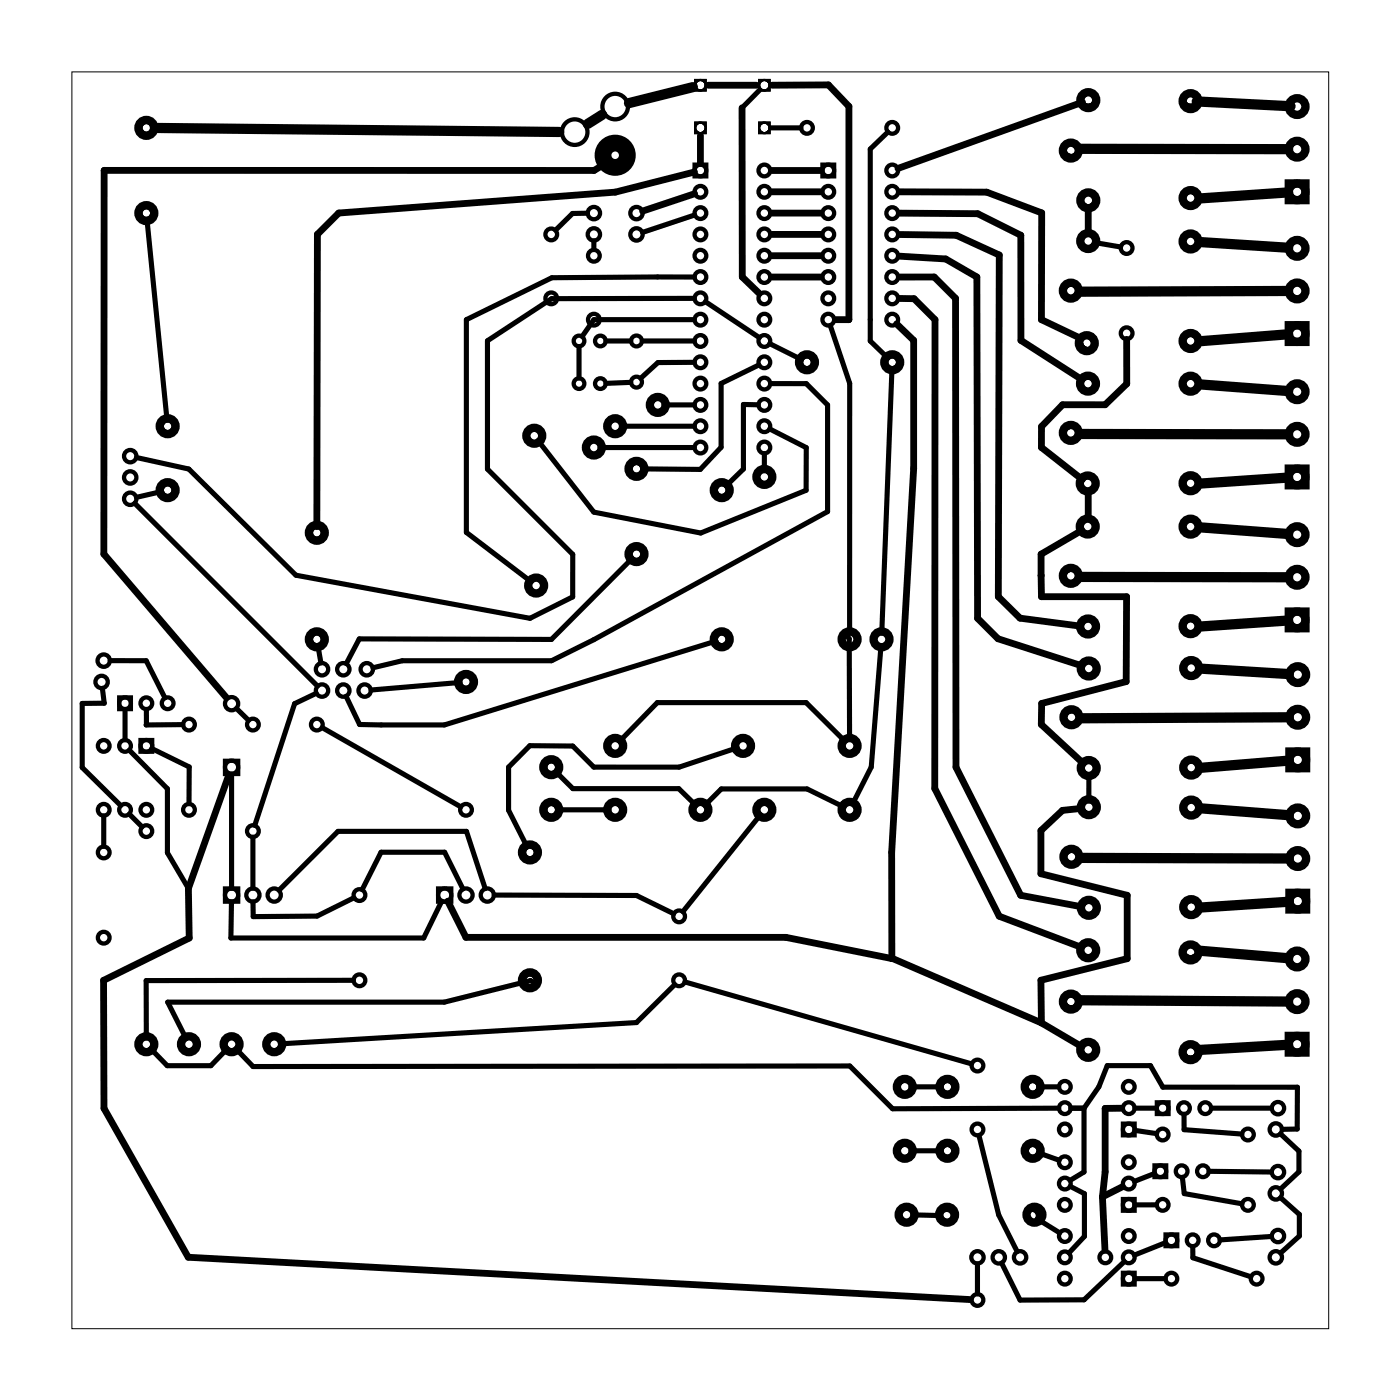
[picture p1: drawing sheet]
<svg xmlns="http://www.w3.org/2000/svg" width="167mm" height="167mm" viewBox="0 0 167 167" stroke-linecap="round" stroke-linejoin="round" font-family="sans-serif">
<path d="M8.6 8.6h149.8v149.8h-149.8z" fill="none" stroke="#000" stroke-width=".12"/>
<g fill="none" stroke="#000" stroke-width=".51">
<path d="M82.8 19.6h1.4v1.4h-1.4zM98 19.6h1.4v1.4h-1.4zM14.2 83.1h1.4v1.4h-1.4zM16.7 88.2h1.4v1.4h-1.4zM26.8 90.7h1.6v1.6h-1.6zM100.5 95.7h1.6v1.6h-1.6zM26.8 105.9h1.6v1.6h-1.6zM52.2 105.9h1.6v1.6h-1.6zM133.8 133.9h1.4v1.4h-1.4zM137.6 138.9h1.4v1.4h-1.4zM137.9 131.4h1.4v1.4h-1.4zM133.8 142.9h1.4v1.4h-1.4z"/>
<path d="M133.8 151.7h1.4v1.4h-1.4zM138.9 147.1h1.4v1.4h-1.4z"/>
<circle cx="17.4" cy="15.2" r=".7"/>
<circle cx="68.5" cy="15.7" r="1.52"/>
<circle cx="73.3" cy="12.7" r="1.52"/>
<circle cx="73.3" cy="18.8" r="1.52"/>
<circle cx="96.2" cy="15.2" r=".7"/>
<circle cx="106.3" cy="15.2" r=".7"/>
<circle cx="17.4" cy="25.4" r=".7"/>
<circle cx="65.7" cy="35.6" r=".7"/>
<circle cx="65.7" cy="27.9" r=".7"/>
<circle cx="70.8" cy="38.1" r=".7"/>
<circle cx="70.8" cy="30.5" r=".7"/>
<circle cx="70.8" cy="27.9" r=".74"/>
<circle cx="70.8" cy="25.4" r=".74"/>
<circle cx="75.9" cy="27.9" r=".74"/>
<circle cx="75.9" cy="25.4" r=".74"/>
<circle cx="83.5" cy="33" r=".7"/>
<circle cx="83.5" cy="25.4" r=".7"/>
<circle cx="83.5" cy="35.6" r=".7"/>
<circle cx="83.5" cy="30.5" r=".7"/>
<circle cx="83.5" cy="27.9" r=".7"/>
<circle cx="83.5" cy="22.9" r=".7"/>
<circle cx="83.5" cy="38.1" r=".7"/>
<circle cx="83.5" cy="20.3" r=".7"/>
<circle cx="91.1" cy="25.4" r=".7"/>
<circle cx="91.1" cy="27.9" r=".7"/>
<circle cx="91.1" cy="30.5" r=".7"/>
<circle cx="91.1" cy="38.1" r=".7"/>
<circle cx="91.1" cy="35.6" r=".7"/>
<circle cx="91.1" cy="22.9" r=".7"/>
<circle cx="91.1" cy="33" r=".7"/>
<circle cx="91.1" cy="20.3" r=".7"/>
<circle cx="98.7" cy="35.6" r=".7"/>
<circle cx="98.7" cy="25.4" r=".7"/>
<circle cx="98.7" cy="27.9" r=".7"/>
<circle cx="98.7" cy="30.5" r=".7"/>
<circle cx="98.7" cy="38.1" r=".7"/>
<circle cx="98.7" cy="22.9" r=".7"/>
<circle cx="98.7" cy="33" r=".7"/>
<circle cx="98.7" cy="20.3" r=".7"/>
<circle cx="106.3" cy="25.4" r=".7"/>
<circle cx="106.3" cy="27.9" r=".7"/>
<circle cx="106.3" cy="35.6" r=".7"/>
<circle cx="106.3" cy="38.1" r=".7"/>
<circle cx="106.3" cy="30.5" r=".7"/>
<circle cx="106.3" cy="22.9" r=".7"/>
<circle cx="106.3" cy="33" r=".7"/>
<circle cx="106.3" cy="20.3" r=".7"/>
<circle cx="134.3" cy="39.7" r=".7"/>
<circle cx="134.3" cy="29.6" r=".7"/>
<circle cx="15.5" cy="56.9" r=".74"/>
<circle cx="15.5" cy="54.4" r=".74"/>
<circle cx="15.5" cy="59.4" r=".74"/>
<circle cx="20" cy="58.4" r=".7"/>
<circle cx="20" cy="50.8" r=".7"/>
<circle cx="69" cy="40.6" r=".64"/>
<circle cx="69" cy="45.7" r=".64"/>
<circle cx="71.6" cy="40.6" r=".64"/>
<circle cx="71.6" cy="45.7" r=".64"/>
<circle cx="75.9" cy="55.9" r=".7"/>
<circle cx="83.5" cy="40.6" r=".7"/>
<circle cx="83.5" cy="45.7" r=".7"/>
<circle cx="83.5" cy="43.2" r=".7"/>
<circle cx="83.5" cy="50.8" r=".7"/>
<circle cx="83.5" cy="53.3" r=".7"/>
<circle cx="83.5" cy="48.3" r=".7"/>
<circle cx="86" cy="58.4" r=".7"/>
<circle cx="91.1" cy="40.6" r=".7"/>
<circle cx="91.1" cy="48.3" r=".7"/>
<circle cx="91.1" cy="53.3" r=".7"/>
<circle cx="91.1" cy="43.2" r=".7"/>
<circle cx="91.1" cy="45.7" r=".7"/>
<circle cx="91.1" cy="50.8" r=".7"/>
<circle cx="96.2" cy="43.2" r=".7"/>
<circle cx="106.3" cy="43.2" r=".7"/>
<circle cx="12.4" cy="78.7" r=".74"/>
<circle cx="37.8" cy="76.2" r=".7"/>
<circle cx="37.8" cy="63.5" r=".7"/>
<circle cx="38.4" cy="79.8" r=".74"/>
<circle cx="40.9" cy="79.8" r=".74"/>
<circle cx="43.7" cy="79.8" r=".74"/>
<circle cx="75.9" cy="66" r=".7"/>
<circle cx="86" cy="76.2" r=".7"/>
<circle cx="12.1" cy="81.3" r=".74"/>
<circle cx="12.4" cy="88.9" r=".7"/>
<circle cx="12.4" cy="96.5" r=".7"/>
<circle cx="14.9" cy="88.9" r=".7"/>
<circle cx="14.9" cy="96.5" r=".7"/>
<circle cx="14.9" cy="83.8" r=".7"/>
<circle cx="17.4" cy="88.9" r=".7"/>
<circle cx="17.4" cy="96.5" r=".7"/>
<circle cx="17.4" cy="99.1" r=".7"/>
<circle cx="17.4" cy="83.8" r=".7"/>
<circle cx="20" cy="83.8" r=".7"/>
<circle cx="22.5" cy="86.4" r=".7"/>
<circle cx="22.5" cy="96.5" r=".7"/>
<circle cx="27.6" cy="83.9" r=".79"/>
<circle cx="27.6" cy="91.4" r=".79"/>
<circle cx="30.1" cy="86.4" r=".7"/>
<circle cx="30.1" cy="99.1" r=".7"/>
<circle cx="37.8" cy="86.4" r=".7"/>
<circle cx="38.4" cy="82.3" r=".74"/>
<circle cx="40.9" cy="82.3" r=".74"/>
<circle cx="43.5" cy="82.3" r=".74"/>
<circle cx="55.5" cy="81.3" r=".7"/>
<circle cx="55.5" cy="96.5" r=".7"/>
<circle cx="65.7" cy="91.4" r=".7"/>
<circle cx="65.7" cy="96.5" r=".7"/>
<circle cx="101.3" cy="88.9" r=".79"/>
<circle cx="101.3" cy="96.5" r=".79"/>
<circle cx="12.4" cy="101.6" r=".7"/>
<circle cx="12.4" cy="111.8" r=".7"/>
<circle cx="27.6" cy="106.7" r=".79"/>
<circle cx="30.1" cy="106.7" r=".79"/>
<circle cx="32.7" cy="106.7" r=".79"/>
<circle cx="42.8" cy="116.8" r=".7"/>
<circle cx="42.8" cy="106.7" r=".7"/>
<circle cx="53" cy="106.7" r=".79"/>
<circle cx="55.5" cy="106.7" r=".79"/>
<circle cx="58.1" cy="106.7" r=".79"/>
<circle cx="63.2" cy="116.8" r=".7"/>
<circle cx="63.2" cy="101.6" r=".7"/>
<circle cx="80.9" cy="116.8" r=".7"/>
<circle cx="80.9" cy="109.2" r=".7"/>
<circle cx="112.9" cy="137.2" r=".7"/>
<circle cx="112.9" cy="129.5" r=".7"/>
<circle cx="116.5" cy="134.6" r=".7"/>
<circle cx="116.5" cy="127" r=".7"/>
<circle cx="123.1" cy="129.5" r=".7"/>
<circle cx="123.1" cy="137.2" r=".7"/>
<circle cx="126.9" cy="134.6" r=".7"/>
<circle cx="126.9" cy="129.5" r=".7"/>
<circle cx="126.9" cy="138.5" r=".7"/>
<circle cx="126.9" cy="132.1" r=".7"/>
<circle cx="134.5" cy="134.6" r=".7"/>
<circle cx="134.5" cy="138.5" r=".7"/>
<circle cx="134.5" cy="129.5" r=".7"/>
<circle cx="134.5" cy="132.1" r=".7"/>
<circle cx="138.3" cy="139.6" r=".7"/>
<circle cx="138.6" cy="132.1" r=".7"/>
<circle cx="138.6" cy="135.2" r=".7"/>
<circle cx="140.8" cy="139.6" r=".7"/>
<circle cx="141.1" cy="132.1" r=".7"/>
<circle cx="143.4" cy="139.6" r=".7"/>
<circle cx="143.7" cy="132.1" r=".7"/>
<circle cx="148.7" cy="135.2" r=".7"/>
<circle cx="152.1" cy="134.6" r=".74"/>
<circle cx="152.3" cy="139.7" r=".74"/>
<circle cx="152.3" cy="132.1" r=".74"/>
<circle cx="112.8" cy="144.9" r=".7"/>
<circle cx="116.5" cy="149.9" r=".74"/>
<circle cx="116.5" cy="154.9" r=".7"/>
<circle cx="119" cy="149.9" r=".74"/>
<circle cx="121.6" cy="149.9" r=".74"/>
<circle cx="123" cy="144.9" r=".7"/>
<circle cx="126.9" cy="152.4" r=".7"/>
<circle cx="126.9" cy="143.6" r=".7"/>
<circle cx="126.9" cy="149.9" r=".7"/>
<circle cx="126.9" cy="147.3" r=".7"/>
<circle cx="126.9" cy="141.1" r=".7"/>
<circle cx="131.7" cy="149.9" r=".7"/>
<circle cx="134.5" cy="143.6" r=".7"/>
<circle cx="134.5" cy="152.4" r=".7"/>
<circle cx="134.5" cy="147.3" r=".7"/>
<circle cx="134.5" cy="141.1" r=".7"/>
<circle cx="134.5" cy="149.9" r=".7"/>
<circle cx="138.6" cy="143.6" r=".7"/>
<circle cx="139.6" cy="152.4" r=".7"/>
<circle cx="139.6" cy="147.8" r=".7"/>
<circle cx="142.2" cy="147.8" r=".7"/>
<circle cx="144.7" cy="147.8" r=".7"/>
<circle cx="148.7" cy="143.6" r=".7"/>
<circle cx="149.8" cy="152.4" r=".7"/>
<circle cx="152.1" cy="149.9" r=".74"/>
<circle cx="152.1" cy="142.2" r=".74"/>
<circle cx="152.3" cy="147.3" r=".74"/>
</g>
<g fill="none" stroke="#000" stroke-width=".5">
<circle cx="75.9" cy="40.6" r=".65"/>
<circle cx="75.9" cy="45.5" r=".65"/>
</g>
<g fill="none" stroke="#000" stroke-width=".25">
<circle cx="83.5" cy="15.2" r=".63"/>
<circle cx="83.5" cy="10.2" r=".63"/>
<circle cx="91.1" cy="15.2" r=".63"/>
<circle cx="91.1" cy="10.2" r=".63"/>
<circle cx="127.7" cy="17.7" r=".74"/>
<circle cx="129.7" cy="11.7" r=".74"/>
<circle cx="141.9" cy="11.7" r=".74"/>
<circle cx="127.7" cy="34.8" r=".74"/>
<circle cx="129.7" cy="28.8" r=".74"/>
<circle cx="129.7" cy="23.7" r=".74"/>
<circle cx="141.9" cy="28.8" r=".74"/>
<circle cx="141.9" cy="23.7" r=".74"/>
<circle cx="127.7" cy="51.7" r=".74"/>
<circle cx="129.7" cy="45.7" r=".74"/>
<circle cx="129.7" cy="57.7" r=".74"/>
<circle cx="129.7" cy="40.8" r=".74"/>
<circle cx="141.9" cy="45.7" r=".74"/>
<circle cx="141.9" cy="57.7" r=".74"/>
<circle cx="141.9" cy="40.8" r=".74"/>
<circle cx="127.7" cy="68.8" r=".74"/>
<circle cx="129.7" cy="62.8" r=".74"/>
<circle cx="129.7" cy="74.8" r=".74"/>
<circle cx="129.8" cy="79.6" r=".74"/>
<circle cx="141.9" cy="62.8" r=".74"/>
<circle cx="141.9" cy="74.8" r=".74"/>
<circle cx="142" cy="79.6" r=".74"/>
<circle cx="73.3" cy="96.5" r=".78"/>
<circle cx="73.3" cy="88.9" r=".78"/>
<circle cx="83.5" cy="96.5" r=".78"/>
<circle cx="88.6" cy="88.9" r=".78"/>
<circle cx="91.1" cy="96.5" r=".78"/>
<circle cx="127.8" cy="85.6" r=".74"/>
<circle cx="129.8" cy="91.6" r=".74"/>
<circle cx="129.8" cy="96.3" r=".74"/>
<circle cx="142" cy="91.6" r=".74"/>
<circle cx="142" cy="96.3" r=".74"/>
<circle cx="127.7" cy="119.2" r=".74"/>
<circle cx="127.8" cy="102.2" r=".74"/>
<circle cx="129.7" cy="113.2" r=".74"/>
<circle cx="129.8" cy="108.2" r=".74"/>
<circle cx="141.9" cy="113.2" r=".74"/>
<circle cx="142" cy="108.2" r=".74"/>
<circle cx="129.7" cy="125.2" r=".74"/>
<circle cx="141.9" cy="125.2" r=".74"/>
</g>
<g fill="#000">
<path d="M82.7 14.5h1.5v1.5h-1.5zM83 15.2a.5 .5 0 0 0 1 0 .5 .5 0 0 0-1 0z"/>
<path d="M82.7 9.4h1.5v1.5h-1.5zM83 10.2a.5 .5 0 0 0 1 0 .5 .5 0 0 0-1 0z"/>
<path d="M82.7 14.5h1.5v1.5h-1.5zM83 15.2a.5 .5 0 0 0 1 0 .5 .5 0 0 0-1 0z"/>
<path d="M82.7 9.4h1.5v1.5h-1.5zM83 10.2a.5 .5 0 0 0 1 0 .5 .5 0 0 0-1 0z"/>
<path d="M90.3 14.5h1.6v1.5h-1.6zM90.6 15.2a.5 .5 0 0 0 1 0 .5 .5 0 0 0-1 0z"/>
<path d="M90.3 9.4h1.6v1.5h-1.6zM90.6 10.2a.5 .5 0 0 0 1 0 .5 .5 0 0 0-1 0z"/>
<path d="M90.3 14.5h1.6v1.5h-1.6zM90.6 15.2a.5 .5 0 0 0 1 0 .5 .5 0 0 0-1 0z"/>
<path d="M90.3 9.4h1.6v1.5h-1.6zM90.6 10.2a.5 .5 0 0 0 1 0 .5 .5 0 0 0-1 0z"/>
</g>
<g fill="none" stroke="#000" stroke-width=".99" stroke-linecap="butt">
<path d="M153.6 38.8h2v2h-2zM153.6 21.9h2v2h-2zM153.6 55.9h2v1.9h-2zM153.6 72.9h2v2h-2zM153.7 89.6h2v2h-2zM153.7 106.4h2v2h-2zM153.6 123.5h2v2h-2z"/>
<circle cx="17.4" cy="15.2" r=".95"/>
<circle cx="127.6" cy="17.9" r=".95"/>
<circle cx="129.7" cy="11.9" r=".95"/>
<circle cx="141.9" cy="12.1" r=".95"/>
<circle cx="154.6" cy="12.7" r="1"/>
<circle cx="154.6" cy="17.8" r="1"/>
<circle cx="17.4" cy="25.4" r=".95"/>
<circle cx="127.6" cy="34.6" r=".95"/>
<circle cx="129.7" cy="28.7" r=".95"/>
<circle cx="129.7" cy="23.9" r=".95"/>
<circle cx="141.9" cy="28.8" r=".95"/>
<circle cx="141.9" cy="23.6" r=".95"/>
<circle cx="154.6" cy="29.6" r="1"/>
<circle cx="154.6" cy="39.8" r="1"/>
<circle cx="154.6" cy="34.7" r="1"/>
<circle cx="154.6" cy="22.9" r="1"/>
<circle cx="20" cy="50.8" r=".95"/>
<circle cx="20" cy="58.4" r=".95"/>
<circle cx="63.7" cy="51.9" r=".95"/>
<circle cx="70.8" cy="53.3" r=".95"/>
<circle cx="73.3" cy="50.8" r=".95"/>
<circle cx="75.9" cy="55.9" r=".95"/>
<circle cx="78.4" cy="48.3" r=".95"/>
<circle cx="86" cy="58.4" r=".95"/>
<circle cx="91.1" cy="56.8" r=".95"/>
<circle cx="96.2" cy="43.2" r=".95"/>
<circle cx="106.3" cy="43.2" r=".95"/>
<circle cx="127.6" cy="51.6" r=".95"/>
<circle cx="129.5" cy="40.9" r=".95"/>
<circle cx="129.6" cy="57.6" r=".95"/>
<circle cx="129.7" cy="45.7" r=".95"/>
<circle cx="141.9" cy="40.6" r=".95"/>
<circle cx="141.9" cy="45.7" r=".95"/>
<circle cx="141.9" cy="57.6" r=".95"/>
<circle cx="154.6" cy="46.7" r="1"/>
<circle cx="154.6" cy="56.8" r="1"/>
<circle cx="154.6" cy="51.8" r="1"/>
<circle cx="37.8" cy="76.2" r=".95"/>
<circle cx="37.8" cy="63.5" r=".95"/>
<circle cx="63.9" cy="69.8" r=".95"/>
<circle cx="75.9" cy="66" r=".95"/>
<circle cx="86" cy="76.2" r=".95"/>
<circle cx="101.3" cy="76.2" r=".95"/>
<circle cx="105.1" cy="76.2" r=".95"/>
<circle cx="127.6" cy="68.6" r=".95"/>
<circle cx="129.6" cy="62.8" r=".95"/>
<circle cx="129.7" cy="74.7" r=".95"/>
<circle cx="129.8" cy="79.7" r=".95"/>
<circle cx="141.9" cy="62.8" r=".95"/>
<circle cx="141.9" cy="74.6" r=".95"/>
<circle cx="142" cy="79.6" r=".95"/>
<circle cx="154.6" cy="63.7" r="1"/>
<circle cx="154.6" cy="73.9" r="1"/>
<circle cx="154.6" cy="68.8" r="1"/>
<circle cx="55.5" cy="81.3" r=".95"/>
<circle cx="65.7" cy="91.4" r=".95"/>
<circle cx="65.7" cy="96.5" r=".95"/>
<circle cx="73.3" cy="88.9" r=".95"/>
<circle cx="73.3" cy="96.5" r=".95"/>
<circle cx="83.5" cy="96.5" r=".95"/>
<circle cx="88.6" cy="88.9" r=".95"/>
<circle cx="91.1" cy="96.5" r=".95"/>
<circle cx="101.3" cy="88.9" r=".95"/>
<circle cx="101.3" cy="96.5" r=".95"/>
<circle cx="127.7" cy="85.5" r=".95"/>
<circle cx="129.8" cy="91.5" r=".95"/>
<circle cx="129.8" cy="96.2" r=".95"/>
<circle cx="142" cy="91.5" r=".95"/>
<circle cx="142" cy="96.3" r=".95"/>
<circle cx="154.7" cy="80.4" r="1"/>
<circle cx="154.7" cy="90.6" r="1"/>
<circle cx="154.7" cy="85.5" r="1"/>
<circle cx="154.7" cy="97.2" r="1"/>
<circle cx="63.2" cy="116.8" r=".95"/>
<circle cx="63.2" cy="101.6" r=".95"/>
<circle cx="127.6" cy="119.4" r=".95"/>
<circle cx="127.7" cy="102.1" r=".95"/>
<circle cx="129.7" cy="113.3" r=".95"/>
<circle cx="129.8" cy="108.2" r=".95"/>
<circle cx="141.9" cy="113.5" r=".95"/>
<circle cx="142" cy="108.1" r=".95"/>
<circle cx="154.6" cy="114.3" r="1"/>
<circle cx="154.6" cy="119.4" r="1"/>
<circle cx="154.7" cy="107.4" r="1"/>
<circle cx="154.7" cy="102.3" r="1"/>
<circle cx="17.4" cy="124.5" r=".95"/>
<circle cx="22.5" cy="124.5" r=".95"/>
<circle cx="27.6" cy="124.5" r=".95"/>
<circle cx="32.7" cy="124.5" r=".95"/>
<circle cx="107.8" cy="137.2" r=".95"/>
<circle cx="107.8" cy="129.5" r=".95"/>
<circle cx="112.9" cy="137.2" r=".95"/>
<circle cx="112.9" cy="129.5" r=".95"/>
<circle cx="123.1" cy="129.5" r=".95"/>
<circle cx="123.1" cy="137.2" r=".95"/>
<circle cx="129.7" cy="125.1" r=".95"/>
<circle cx="141.9" cy="125.4" r=".95"/>
<circle cx="154.6" cy="124.5" r="1"/>
<circle cx="108.1" cy="144.8" r=".95"/>
<circle cx="112.9" cy="144.8" r=".95"/>
<circle cx="123.3" cy="144.8" r=".95"/>
</g>
<circle cx="73.3" cy="18.5" r="1.45" fill="none" stroke="#000" stroke-width="2" stroke-linecap="butt"/>
<g fill="none" stroke="#000" stroke-width="1.2">
<path d="M18.5 15.3l48.2 .4M71.8 13.7l-1.8 1.1M82.6 10.4l-7.6 1.9M128.9 17.7l24.6 .1M142.6 12.1l11.2 .6M143.1 28.9l10.4 .6M153.5 34.7l-24.6 .1M153.5 22.9l-10.4 .7M153.5 39.8l-10.4 .9M128.9 51.7l24.6 .1M143.1 45.8l10.4 .8M153.5 56.9l-10.4 .7"/>
<path d="M128.9 68.8h24.6M143.1 62.9l10.4 .7M143.2 79.7l10.4 .6M153.5 74l-10.4 .7M143.2 96.3l10.4 .9M153.6 85.5l-24.7 .1M153.6 90.7l-10.4 .8M128.9 119.2l24.6 .2M128.9 102.3h24.7M143.1 113.3l10.4 .9M153.6 107.5l-10.4 .7M153.5 124.5l-10.4 .6"/>
</g>
<g fill="none" stroke="#000" stroke-width=".81">
<path d="M71.9 19.7l-1.1 .6h-58.4v45.7l14.6 17.1M83.5 16.2v3.3M84.4 10.2h5.8M88.4 12.9l.1 20.1 2 2M92 10.2l6.7-.1 2.5 2.6v25.4h-1.6M129 12.2l-22 7.9M82.8 20.5l-9.5 2.4-32.9 2.5-2.6 2.5v34.9M82.8 23.1l-6.2 2.1M92 33h5.9M92 20.3h5.9M92 22.9h5.9M92 25.4h5.9"/>
<path d="M92 27.9h5.9M92 30.5h5.9M106.9 38.6l2 2v15.2l-2.6 45.8v12.6M107.2 30.5l5.5 .4 3.7 2.1 .1 40.7 2.5 2.4 9.8 3.2M107.2 28h6.8l5.1 2.4-.1 40.7 2.6 2.6 7.1 .9M107.2 35.6h1.7l2.5 2.5v55.9l7.7 15.2 9.6 3.7M107.2 22.9h10.4l6.6 2.5-.1 12.7 4.7 2.2M107.2 25.4l9.3 .1 5.2 2.5v12.6l7.1 4.6M107.2 33h4.1l2.6 2.6v55.8l7.8 15.3 7.1 1.3M129.7 24.8v2.9M129.7 58.8v2.9M134.3 40.4v5.3l-2.6 2.5h-5.1l-2.5 2.6v2.5l4.9 3.9"/>
<path d="M128.9 63.2l-4.8 2.9v5h10.2l-.1 10.1-10 2.6-.1 2.6 5 4.6M27.3 92.3l-4.8 13.6 .1 5.9-10.3 5 .1 15.3 10 17.8 93.2 5M128.9 96.4l-2.3 .2-2.5 2.4v5.1l10.2 2.6v7.6l-10.2 2.5v5.1M53.4 107.4l2.1 4.3h38.2l12.6 2.5M106.3 114.2h-.1l17.9 7.7M124.1 121.9l4.8 2.8M133.7 132.1h-2v7.6l-.3 3M131.4 142.7l.3 6.3M133.8 141.5l-2.4 1.2"/>
</g>
<g fill="none" stroke="#000" stroke-width=".61">
<path d="M90.6 10.7l-2.2 2.2M91.9 15.2h3.6M105.8 15.7l-2.1 2.1v22.8l2.1 2.1M17.5 26.1l2.4 24M70 25.4h-1.8l-2 2M70.8 28.7v1.1M82.8 33l-17 .1-10.2 5v25.4l7.7 5.8M82.8 38.1h-12l-1.4 2M82.8 35.6h-17.1l-7.6 5v15.3l10.2 10.2v5l-5.1 2.6-27.9-5.1-12.8-12.7-6.2-1.4M82.8 25.6l-6.2 2.1M84.1 36l6.4 4.2M99 38.8l2.3 6.9v29.8"/>
<path d="M130.6 28.9l3 .5M16.1 60l21.7 21.8M19.3 58.6l-3 .7M69 41.3v3.8M71.5 53.3h11.3M72.2 40.6h3M74.1 50.8h8.7M75.2 45.6l-3 .1M76.5 40.6h6.3M79.1 48.3h3.7M82.8 43.2h-4.4l-2 1.9M90.4 48.2h-1.8v7.7l-2.1 2"/>
<path d="M90.5 43.5l-4.6 2.2v7.6l-2.4 2.6h-6.9M91.1 54.1v2M91.7 51.1l4.4 2.3v5l-12.6 5.1-12.7-2.5-6.7-8.5M91.8 41l3.7 1.9M91.8 45.7h4.3l2.5 2.6v12.7l-27.8 15.2-5.1 2.6h-17.8l-3.4 .8M106.3 43.9l-1.2 31.6M13.1 78.7h4.3l2.3 4.5M37.9 76.9l.3 2.1M75.3 66.6l-9.6 9.6-22.9-.1-1.5 3M85.3 76.4l-32.3 10h-10.1l-1.6-3.4M100.8 75.6l.4 .5 .1 12.1M105 76.9l-1.2 14.5-2.2 4.4"/>
<path d="M12.2 82l.2 1.8h-2.6v7.7l4.6 4.5M12.4 97.2v3.7M14.9 84.5v3.7M15.4 89.4l4.6 4.6v7.6l2.5 4.3M15.4 97l1.5 1.5M17.4 84.5v1.9h4.4M18.1 89.2l4.5 2.2-.1 4.4M27.6 92.3v13.6M28.2 84.4l1.4 1.5M30.1 99.8v6.1M37.7 82.6l-2.6 1.3-4.7 14.5M38.4 86.7l16.5 9.5"/>
<path d="M54.8 81.3l-10.6 .9M66.2 92l2.1 2h12.6l2.1 2M66.4 96.5h6.2M74 88.2l4.3-4.5h17.8l4.6 4.6M84 96l2-2h10.2l4.4 2.2M87.9 89.1l-7 2.3h-10.1l-2.5-2.5h-5.2l-2.5 2.5v5.2l2.2 4.3M90.6 97.1l-9.2 11.6M129.8 92.5v3M42.1 116.8l-24.7 .1v6.8M42.2 107l-4.4 2.2-7.6 .1v-1.8M52.6 107.4l-2.1 4.4h-23l.1-4.3M55.2 106l-2.2-4.4h-7.6l-2.2 4.4"/>
<path d="M57.8 105.9l-2.2-6.8h-15.3l-7 7M58.9 106.7h17l4.4 2.2M63.8 117.2l-.6-.3-10.2 2.5h-33l2.2 4.4M80.4 117.4l-4.5 4.5-42.5 2.5M81.6 117l34.2 9.8M18 125l1.9 2h5.2l2-2M28.1 125l2.1 2.1h71.1l5.1 5.1 19.8-.1M108.6 129.5h3.6M108.6 137.2h3.6M116.7 135.3l2.3 9.5 2.2 4.4M123.8 137.4l2.4 .9M123.8 129.5h2.4"/>
<path d="M127.6 132.1h1.6M129.2 132.1l1.8-2.6 1-2.5h5.1l1.5 2.6h16v5h-1.8M129.2 132.1v7.6l-1.7 1M135.3 134.7l2.6 .4M135.3 132.1h2.6M137.6 139.9l-2.4 .9M141.1 132.8v1.8l6.9 .6M144.1 139.6l7.5 .1M144.4 132.1h7.2M152.6 135.1l2.2 2.1v2.5l-2.2 2M108.8 144.8l3.3 .1M116.5 150.6v3.6"/>
<path d="M123.6 145.3l2.7 1.6M127.6 141.4l1.7 .9v5.1l-1.9 1.9M134 150.4l-4.8 4.5-7.6 .1-2.2-4.5M135.3 152.4h3.6M137.9 143.6h-2.6M138.9 148.1l-3.7 1.5M140.9 140.3l.2 2 6.9 1.2M142.2 148.6v1.3l6.9 2.3M151.6 147.4l-6.2 .4M152.6 142.8l2.3 1.9v2.6l-2.3 2"/>
</g>
</svg>
